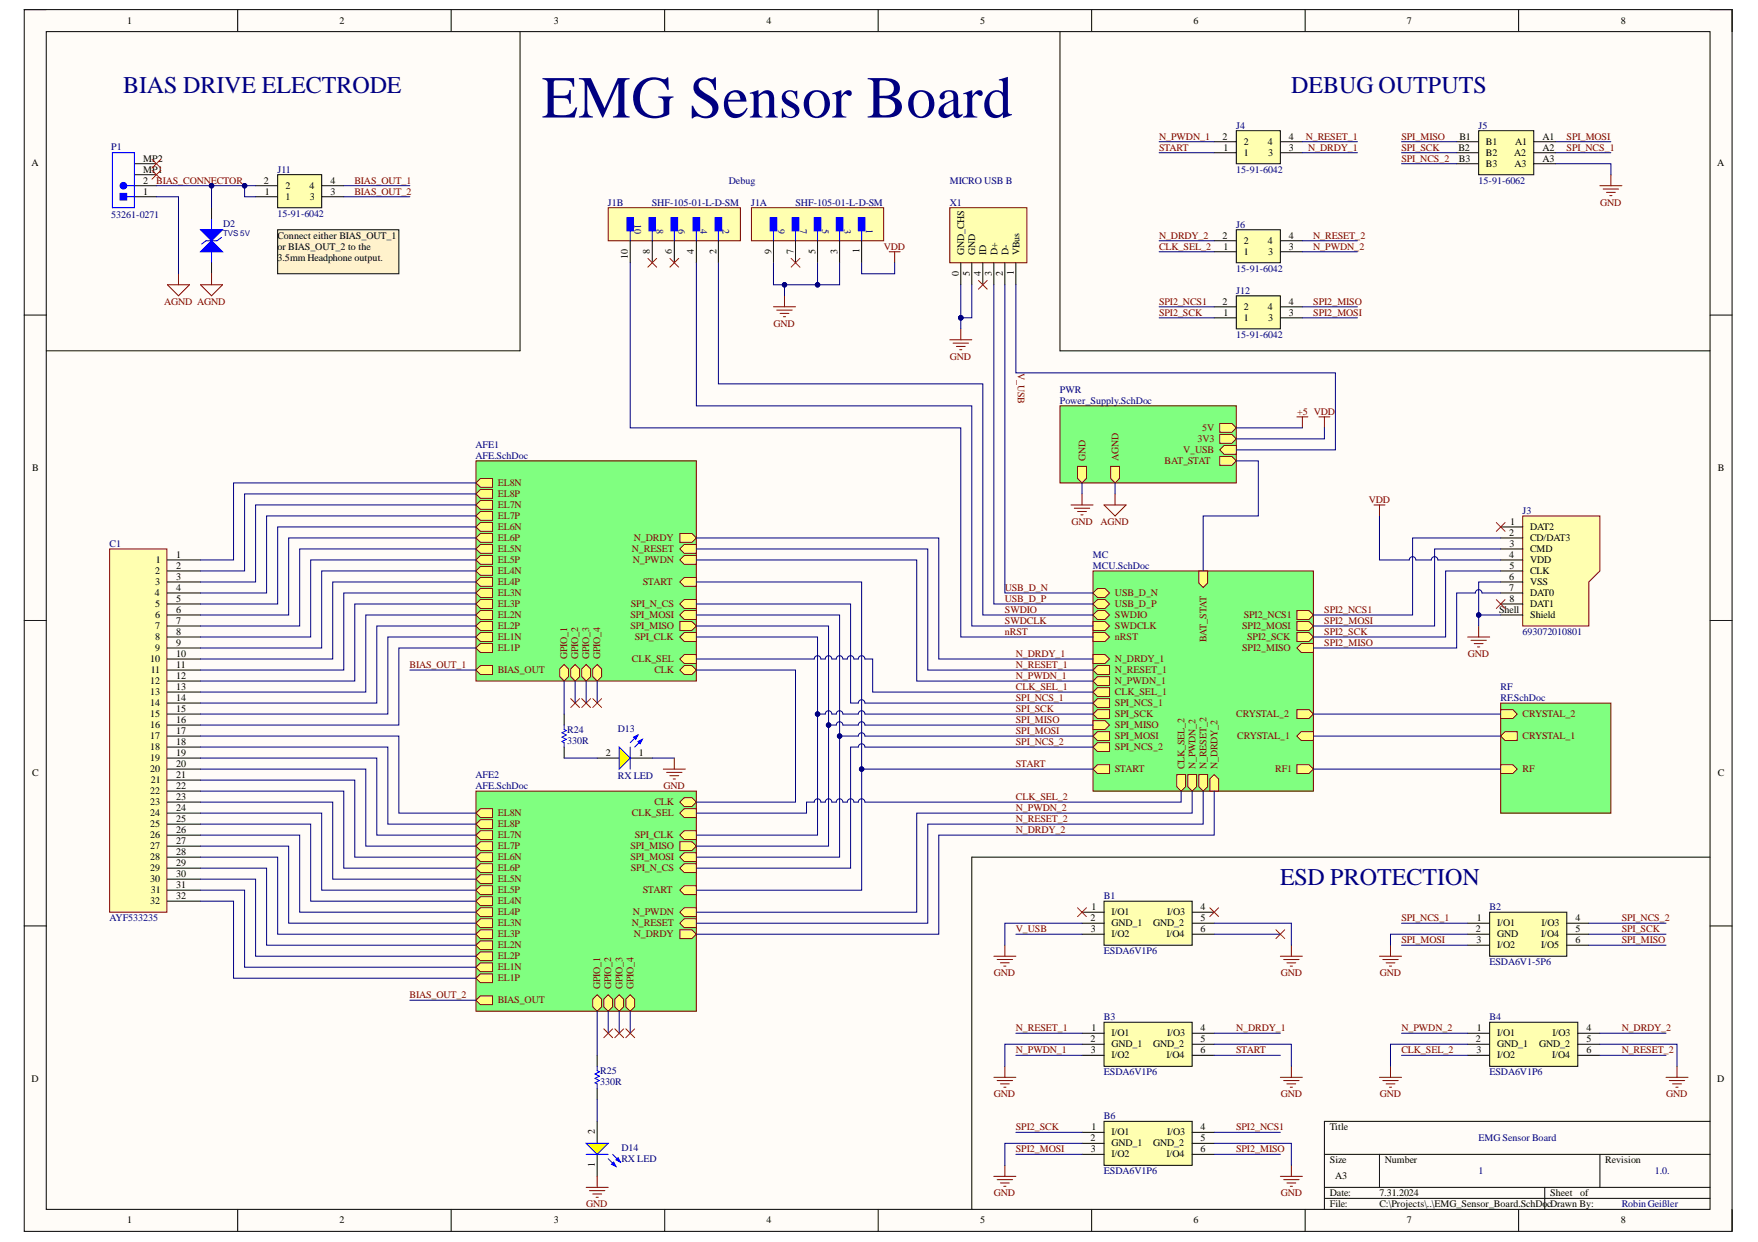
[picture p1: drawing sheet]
<svg xmlns="http://www.w3.org/2000/svg" width="297mm" height="210mm" viewBox="0 0 297 210" stroke-linecap="round" stroke-linejoin="round" font-family="sans-serif">
<defs><g id="words">
<text font-size="10.1" fill="#000080" x="91.5" y="19.9">EMG Sensor Board</text>
<g font-size="4.1" fill="#000080">
<text x="20.8" y="15.6">BIAS DRIVE ELECTRODE</text>
<text x="218.2" y="15.6">DEBUG OUTPUTS</text>
<text x="216.3" y="149.5">ESD PROTECTION</text>
</g>
<g font-size="1.7">
<text x="21.5" y="4.1">1</text>
<text x="57.4" y="4.1">2</text>
<text x="93.6" y="4.1">3</text>
<text x="129.5" y="4.1">4</text>
<text x="165.6" y="4.1">5</text>
<text x="201.7" y="4.1">6</text>
<text x="237.7" y="4.1">7</text>
<text x="273.8" y="4.1">8</text>
<text x="206.6" y="23.6">2</text>
<text x="217.7" y="23.6">4</text>
<text x="246.6" y="23.6">B1</text>
<text x="260.6" y="23.6">A1</text>
<text x="5.3" y="28">A</text>
<text x="24.2" y="29.2">MP1</text>
<text x="24.2" y="27.3">MP2</text>
<text x="206.8" y="25.4">1</text>
<text x="210.1" y="26.4">1</text>
<text x="210.1" y="24.5">2</text>
<text x="214.2" y="24.5">4</text>
<text x="214.3" y="26.4">3</text>
<text x="217.7" y="25.4">3</text>
<text x="246.4" y="25.4">B2</text>
<text x="246.5" y="27.3">B3</text>
<text x="251.1" y="24.5">B1</text>
<text x="251.1" y="26.4">B2</text>
<text x="251.1" y="28.2">B3</text>
<text x="255.8" y="26.4">A2</text>
<text x="255.9" y="28.2">A3</text>
<text x="256" y="24.5">A1</text>
<text x="260.6" y="25.4">A2</text>
<text x="260.6" y="27.3">A3</text>
<text x="290.2" y="28">A</text>
<text x="24.2" y="32.9">1</text>
<text x="24.2" y="31">2</text>
<text x="44.6" y="31">2</text>
<text x="44.8" y="32.9">1</text>
<text x="48.2" y="33.8">1</text>
<text x="48.2" y="32">2</text>
<text x="52.3" y="32">4</text>
<text x="52.4" y="33.8">3</text>
<text x="55.8" y="32.9">3</text>
<text x="55.8" y="31">4</text>
<text x="46.9" y="40.3">Connect either BIAS_OUT_1</text>
<text x="206.6" y="40.3">2</text>
<text x="210.1" y="41.2">2</text>
<text x="214.2" y="41.2">4</text>
<text x="217.7" y="40.3">4</text>
<text x="46.9" y="42.2">or BIAS_OUT_2 to the</text>
<text x="46.9" y="44">3.5mm Headphone output.</text>
<text x="106.1" y="43.8" transform="rotate(-90 106.1 43.8)">10</text>
<text x="109.8" y="42.9" transform="rotate(-90 109.8 42.9)">8</text>
<text x="113.5" y="42.9" transform="rotate(-90 113.5 42.9)">6</text>
<text x="117.2" y="42.9" transform="rotate(-90 117.2 42.9)">4</text>
<text x="121.1" y="42.9" transform="rotate(-90 121.1 42.9)">2</text>
<text x="130.4" y="42.9" transform="rotate(-90 130.4 42.9)">9</text>
<text x="134.1" y="42.9" transform="rotate(-90 134.1 42.9)">7</text>
<text x="137.8" y="42.9" transform="rotate(-90 137.8 42.9)">5</text>
<text x="141.5" y="42.9" transform="rotate(-90 141.5 42.9)">3</text>
<text x="145.3" y="42.8" transform="rotate(-90 145.3 42.8)">1</text>
<text x="162" y="46.7" transform="rotate(-90 162 46.7)">0</text>
<text x="162.9" y="43.1" transform="rotate(-90 162.9 43.1)">GND_CHS</text>
<text x="163.9" y="46.7" transform="rotate(-90 163.9 46.7)">5</text>
<text x="164.8" y="43.1" transform="rotate(-90 164.8 43.1)">GND</text>
<text x="165.7" y="46.7" transform="rotate(-90 165.7 46.7)">4</text>
<text x="166.7" y="43.1" transform="rotate(-90 166.7 43.1)">ID</text>
<text x="167.6" y="46.6" transform="rotate(-90 167.6 46.6)">3</text>
<text x="168.5" y="43.1" transform="rotate(-90 168.5 43.1)">D+</text>
<text x="169.4" y="46.7" transform="rotate(-90 169.4 46.7)">2</text>
<text x="170.4" y="43.1" transform="rotate(-90 170.4 43.1)">D-</text>
<text x="171.3" y="46.5" transform="rotate(-90 171.3 46.5)">1</text>
<text x="172.2" y="43.1" transform="rotate(-90 172.2 43.1)">VBus</text>
<text x="206.8" y="42.2">1</text>
<text x="210.1" y="43.1">1</text>
<text x="214.3" y="43.1">3</text>
<text x="217.7" y="42.2">3</text>
<text x="206.6" y="51.5">2</text>
<text x="206.8" y="53.3">1</text>
<text x="210.1" y="52.4">2</text>
<text x="214.2" y="52.4">4</text>
<text x="217.7" y="53.3">3</text>
<text x="217.7" y="51.5">4</text>
<text x="210.1" y="54.3">1</text>
<text x="214.3" y="54.3">3</text>
<text x="5.4" y="79.6">B</text>
<text x="290.2" y="79.6">B</text>
<text x="255.1" y="88.7">1</text>
<text x="258.5" y="89.6">DAT2</text>
<text x="26.3" y="95.2">1</text>
<text x="29.8" y="94.2">1</text>
<text x="255" y="90.5">2</text>
<text x="255" y="94.2">4</text>
<text x="255.1" y="92.4">3</text>
<text x="258.5" y="91.5">CD/DAT3</text>
<text x="258.5" y="93.3">CMD</text>
<text x="258.5" y="95.2">VDD</text>
<text x="26.1" y="100.8">4</text>
<text x="26.2" y="97">2</text>
<text x="26.2" y="98.9">3</text>
<text x="29.8" y="96.1">2</text>
<text x="29.8" y="98">3</text>
<text x="29.8" y="99.8">4</text>
<text x="29.8" y="101.7">5</text>
<text x="255" y="98">6</text>
<text x="255" y="99.8">7</text>
<text x="255.1" y="96.1">5</text>
<text x="255.1" y="101.7">8</text>
<text x="258.5" y="97">CLK</text>
<text x="258.5" y="98.9">VSS</text>
<text x="258.5" y="100.8">DAT0</text>
<text x="26.2" y="102.6">5</text>
<text x="26.2" y="104.5">6</text>
<text x="26.2" y="106.3">7</text>
<text x="29.8" y="103.5">6</text>
<text x="29.8" y="105.4">7</text>
<text x="29.8" y="107.3">8</text>
<text x="253.3" y="103.5">Shell</text>
<text x="258.5" y="102.6">DAT1</text>
<text x="258.5" y="104.5">Shield</text>
<text x="25.4" y="111.9">10</text>
<text x="25.5" y="113.8">11</text>
<text x="26.2" y="108.2">8</text>
<text x="26.2" y="110.1">9</text>
<text x="29.8" y="109.1">9</text>
<text x="29.8" y="111">10</text>
<text x="29.8" y="112.8">11</text>
<text x="25.4" y="115.6">12</text>
<text x="25.4" y="117.5">13</text>
<text x="25.4" y="119.4">14</text>
<text x="29.8" y="114.7">12</text>
<text x="29.8" y="116.6">13</text>
<text x="29.8" y="118.4">14</text>
<text x="25.4" y="121.2">15</text>
<text x="25.4" y="123.1">16</text>
<text x="25.4" y="124.9">17</text>
<text x="29.8" y="120.3">15</text>
<text x="29.8" y="122.1">16</text>
<text x="29.8" y="124">17</text>
<text x="29.8" y="125.9">18</text>
<text x="5.4" y="131.2">C</text>
<text x="25.4" y="126.8">18</text>
<text x="25.4" y="128.7">19</text>
<text x="25.4" y="130.5">20</text>
<text x="29.8" y="127.7">19</text>
<text x="29.8" y="129.6">20</text>
<text x="29.8" y="131.4">21</text>
<text x="102.4" y="127.7">2</text>
<text x="107.9" y="127.7">1</text>
<text x="290.2" y="131.2">C</text>
<text x="25.4" y="134.2">22</text>
<text x="25.4" y="136.1">23</text>
<text x="25.4" y="137.9">24</text>
<text x="25.5" y="132.4">21</text>
<text x="29.8" y="133.3">22</text>
<text x="29.8" y="135.2">23</text>
<text x="29.8" y="137">24</text>
<text x="25.4" y="139.8">25</text>
<text x="25.4" y="141.7">26</text>
<text x="25.4" y="143.5">27</text>
<text x="29.8" y="138.9">25</text>
<text x="29.8" y="140.7">26</text>
<text x="29.8" y="142.6">27</text>
<text x="25.4" y="145.4">28</text>
<text x="25.4" y="147.2">29</text>
<text x="25.4" y="149.1">30</text>
<text x="29.8" y="144.5">28</text>
<text x="29.8" y="146.3">29</text>
<text x="29.8" y="148.2">30</text>
<text x="25.4" y="152.8">32</text>
<text x="25.5" y="151">31</text>
<text x="29.8" y="150">31</text>
<text x="29.8" y="151.9">32</text>
<text x="184.2" y="155.6">2</text>
<text x="184.4" y="153.8">1</text>
<text x="187.8" y="154.7">I/O1</text>
<text x="197.2" y="154.7">I/O3</text>
<text x="202.9" y="153.8">4</text>
<text x="202.9" y="155.6">5</text>
<text x="249.6" y="155.6">1</text>
<text x="266.2" y="155.6">4</text>
<text x="184.3" y="157.5">3</text>
<text x="187.8" y="156.5">GND_1</text>
<text x="187.8" y="158.4">I/O2</text>
<text x="194.8" y="156.5">GND_2</text>
<text x="197.1" y="158.4">I/O4</text>
<text x="202.9" y="157.5">6</text>
<text x="249.4" y="157.5">2</text>
<text x="249.5" y="159.3">3</text>
<text x="252.9" y="156.5">I/O1</text>
<text x="252.9" y="158.4">GND</text>
<text x="252.9" y="160.3">I/O2</text>
<text x="260.4" y="158.4">I/O4</text>
<text x="260.4" y="160.3">I/O5</text>
<text x="260.5" y="156.5">I/O3</text>
<text x="266.2" y="157.5">5</text>
<text x="266.2" y="159.3">6</text>
<text x="184.2" y="176.1">2</text>
<text x="184.3" y="177.9">3</text>
<text x="184.4" y="174.2">1</text>
<text x="187.8" y="175.1">I/O1</text>
<text x="187.8" y="177">GND_1</text>
<text x="187.8" y="178.9">I/O2</text>
<text x="194.8" y="177">GND_2</text>
<text x="197.1" y="178.9">I/O4</text>
<text x="197.2" y="175.1">I/O3</text>
<text x="202.9" y="174.2">4</text>
<text x="202.9" y="176.1">5</text>
<text x="202.9" y="177.9">6</text>
<text x="249.4" y="176.1">2</text>
<text x="249.5" y="177.9">3</text>
<text x="249.6" y="174.2">1</text>
<text x="252.9" y="175.1">I/O1</text>
<text x="252.9" y="177">GND_1</text>
<text x="252.9" y="178.9">I/O2</text>
<text x="260" y="177">GND_2</text>
<text x="262.2" y="178.9">I/O4</text>
<text x="262.3" y="175.1">I/O3</text>
<text x="268.1" y="174.2">4</text>
<text x="268.1" y="176.1">5</text>
<text x="268.1" y="177.9">6</text>
<text x="5.3" y="182.8">D</text>
<text x="290.2" y="182.8">D</text>
<text x="100.5" y="191.7" transform="rotate(-90 100.5 191.7)">2</text>
<text x="184.4" y="190.9">1</text>
<text x="187.8" y="191.9">I/O1</text>
<text x="197.2" y="191.9">I/O3</text>
<text x="202.9" y="190.9">4</text>
<text x="224.7" y="190.9">Title</text>
<text x="100.5" y="197.2" transform="rotate(-90 100.5 197.2)">1</text>
<text x="184.2" y="192.8">2</text>
<text x="184.3" y="194.7">3</text>
<text x="187.8" y="193.7">GND_1</text>
<text x="187.8" y="195.6">I/O2</text>
<text x="194.8" y="193.7">GND_2</text>
<text x="197.1" y="195.6">I/O4</text>
<text x="202.9" y="192.8">5</text>
<text x="202.9" y="194.7">6</text>
<text x="224.7" y="196.5">Size</text>
<text x="234" y="196.5">Number</text>
<text x="271.2" y="196.5">Revision</text>
<text x="224.7" y="202.1">Date:</text>
<text x="224.7" y="204">File:</text>
<text x="225.6" y="199.3">A3</text>
<text x="233.1" y="202.1">7.31.2024</text>
<text x="233.1" y="204">C:\Projects\..\EMG_Sensor_Board.SchDo</text>
<text x="261.4" y="204">cDrawn By:</text>
<text x="261.9" y="202.1">Sheet</text>
<text x="267" y="202.1">of</text>
<text x="21.5" y="206.8">1</text>
<text x="57.4" y="206.8">2</text>
<text x="93.6" y="206.8">3</text>
<text x="129.5" y="206.8">4</text>
<text x="165.6" y="206.8">5</text>
<text x="201.7" y="206.8">6</text>
<text x="237.7" y="206.8">7</text>
<text x="273.8" y="206.8">8</text>
</g>
<g font-size="1.7" fill="#800000">
<text x="195.8" y="23.6">N_PWDN_1</text>
<text x="220.6" y="23.6">N_RESET_1</text>
<text x="236.8" y="23.6">SPI_MISO</text>
<text x="264.7" y="23.6">SPI_MOSI</text>
<text x="195.8" y="25.4">START</text>
<text x="221" y="25.4">N_DRDY_1</text>
<text x="236.8" y="25.4">SPI_SCK</text>
<text x="236.8" y="27.3">SPI_NCS_2</text>
<text x="264.7" y="25.4">SPI_NCS_1</text>
<text x="26.4" y="31">BIAS_CONNECTOR</text>
<text x="59.9" y="31">BIAS_OUT_1</text>
<text x="59.9" y="32.9">BIAS_OUT_2</text>
<text x="270.4" y="34.7">GND</text>
<text x="195.8" y="40.3">N_DRDY_2</text>
<text x="221.9" y="40.3">N_RESET_2</text>
<text x="149.3" y="42.2">VDD</text>
<text x="195.8" y="42.2">CLK_SEL_2</text>
<text x="221.9" y="42.2">N_PWDN_2</text>
<text x="27.7" y="51.5">AGND AGND</text>
<text x="195.8" y="51.5">SPI2_NCS1</text>
<text x="195.8" y="53.3">SPI2_SCK</text>
<text x="221.9" y="51.5">SPI2_MISO</text>
<text x="221.9" y="53.3">SPI2_MOSI</text>
<text x="130.7" y="55.2">GND</text>
<text x="160.5" y="60.8">GND</text>
<text x="172" y="63" transform="rotate(90 172 63)">V_USB</text>
<text x="219.2" y="70.1">+5 VDD</text>
<text x="183.4" y="77.8" transform="rotate(-90 183.4 77.8)">GND</text>
<text x="189" y="77.8" transform="rotate(-90 189 77.8)">AGND</text>
<text x="199.9" y="76.6">V_USB</text>
<text x="202.4" y="74.7">3V3</text>
<text x="203.1" y="72.9">5V</text>
<text x="84.1" y="82.2">EL8N</text>
<text x="196.8" y="78.4">BAT_STAT</text>
<text x="84.1" y="89.6">EL6N</text>
<text x="84.1" y="87.7">EL7P</text>
<text x="84.1" y="85.9">EL7N</text>
<text x="84.1" y="84">EL8P</text>
<text x="181" y="88.7">GND</text>
<text x="185.9" y="88.7">AGND</text>
<text x="231.3" y="84.9">VDD</text>
<text x="84.1" y="95.2">EL5P</text>
<text x="84.1" y="93.3">EL5N</text>
<text x="84.1" y="91.5">EL6P</text>
<text x="106.8" y="93.3">N_RESET</text>
<text x="106.9" y="95.2">N_PWDN</text>
<text x="107.1" y="91.5">N_DRDY</text>
<text x="84.1" y="100.8">EL3N</text>
<text x="84.1" y="98.9">EL4P</text>
<text x="84.1" y="97">EL4N</text>
<text x="108.6" y="98.9">START</text>
<text x="169.8" y="99.8">USB_D_N</text>
<text x="169.8" y="101.7">USB_D_P</text>
<text x="188.4" y="100.8">USB_D_N</text>
<text x="84.1" y="106.3">EL2P</text>
<text x="84.1" y="104.5">EL2N</text>
<text x="84.1" y="102.6">EL3P</text>
<text x="106.5" y="106.3">SPI_MISO</text>
<text x="106.5" y="104.5">SPI_MOSI</text>
<text x="106.6" y="102.6">SPI_N_CS</text>
<text x="169.8" y="103.5">SWDIO</text>
<text x="169.8" y="105.4">SWDCLK</text>
<text x="169.8" y="107.3">nRST</text>
<text x="188.4" y="104.5">SWDIO</text>
<text x="188.4" y="106.3">SWDCLK</text>
<text x="188.4" y="102.6">USB_D_P</text>
<text x="209.9" y="106.3">SPI2_MOSI</text>
<text x="210.1" y="104.5">SPI2_NCS1</text>
<text x="223.8" y="103.5">SPI2_NCS1</text>
<text x="223.8" y="105.4">SPI2_MOSI</text>
<text x="223.8" y="107.3">SPI2_SCK</text>
<text x="69.2" y="112.8">BIAS_OUT_1</text>
<text x="84.1" y="110.1">EL1P</text>
<text x="84.1" y="108.2">EL1N</text>
<text x="84.1" y="113.8">BIAS_OUT</text>
<text x="95.8" y="111.4" transform="rotate(-90 95.8 111.4)">GPIO_1</text>
<text x="97.7" y="111.4" transform="rotate(-90 97.7 111.4)">GPIO_2</text>
<text x="99.6" y="111.4" transform="rotate(-90 99.6 111.4)">GPIO_3</text>
<text x="101.4" y="111.4" transform="rotate(-90 101.4 111.4)">GPIO_4</text>
<text x="106.8" y="111.9">CLK_SEL</text>
<text x="107.3" y="108.2">SPI_CLK</text>
<text x="110.6" y="113.8">CLK</text>
<text x="171.6" y="112.8">N_RESET_1</text>
<text x="171.6" y="111">N_DRDY_1</text>
<text x="188.4" y="108.2">nRST</text>
<text x="188.4" y="111.9">N_DRDY_1</text>
<text x="188.4" y="113.8">N_RESET_1</text>
<text x="203.9" y="108.5" transform="rotate(-90 203.9 108.5)">BAT_STAT</text>
<text x="209.9" y="110.1">SPI2_MISO</text>
<text x="210.7" y="108.2">SPI2_SCK</text>
<text x="223.8" y="109.1">SPI2_MISO</text>
<text x="248" y="111">GND</text>
<text x="171.6" y="118.4">SPI_NCS_1</text>
<text x="171.6" y="116.6">CLK_SEL_1</text>
<text x="171.6" y="114.7">N_PWDN_1</text>
<text x="188.4" y="119.4">SPI_NCS_1</text>
<text x="188.4" y="115.6">N_PWDN_1</text>
<text x="188.4" y="117.5">CLK_SEL_1</text>
<text x="171.6" y="125.9">SPI_NCS_2</text>
<text x="171.6" y="124">SPI_MOSI</text>
<text x="171.6" y="122.1">SPI_MISO</text>
<text x="171.6" y="120.3">SPI_SCK</text>
<text x="188.4" y="121.2">SPI_SCK</text>
<text x="188.4" y="123.1">SPI_MISO</text>
<text x="188.4" y="124.9">SPI_MOSI</text>
<text x="208.9" y="121.2">CRYSTAL_2</text>
<text x="209" y="124.9">CRYSTAL_1</text>
<text x="257.3" y="124.9">CRYSTAL_1</text>
<text x="257.3" y="121.2">CRYSTAL_2</text>
<text x="171.6" y="129.6">START</text>
<text x="188.4" y="126.8">SPI_NCS_2</text>
<text x="188.4" y="130.5">START</text>
<text x="200.2" y="130" transform="rotate(-90 200.2 130)">CLK_SEL_2</text>
<text x="202" y="130" transform="rotate(-90 202 130)">N_PWDN_2</text>
<text x="203.9" y="130" transform="rotate(-90 203.9 130)">N_RESET_2</text>
<text x="205.7" y="130" transform="rotate(-90 205.7 130)">N_DRDY_2</text>
<text x="215.5" y="130.5">RF1</text>
<text x="257.3" y="130.5">RF</text>
<text x="84.1" y="137.9">EL8N</text>
<text x="106.8" y="137.9">CLK_SEL</text>
<text x="110.6" y="136.1">CLK</text>
<text x="112.1" y="133.3">GND</text>
<text x="171.6" y="135.2">CLK_SEL_2</text>
<text x="171.6" y="137">N_PWDN_2</text>
<text x="84.1" y="143.5">EL7P</text>
<text x="84.1" y="141.7">EL7N</text>
<text x="84.1" y="139.8">EL8P</text>
<text x="106.5" y="143.5">SPI_MISO</text>
<text x="107.3" y="141.7">SPI_CLK</text>
<text x="171.6" y="138.9">N_RESET_2</text>
<text x="171.6" y="140.7">N_DRDY_2</text>
<text x="84.1" y="149.1">EL5N</text>
<text x="84.1" y="147.2">EL6P</text>
<text x="84.1" y="145.4">EL6N</text>
<text x="106.5" y="145.4">SPI_MOSI</text>
<text x="106.6" y="147.2">SPI_N_CS</text>
<text x="84.1" y="154.7">EL4P</text>
<text x="84.1" y="152.8">EL4N</text>
<text x="84.1" y="151">EL5P</text>
<text x="106.9" y="154.7">N_PWDN</text>
<text x="108.6" y="151">START</text>
<text x="236.8" y="155.6">SPI_NCS_1</text>
<text x="274" y="155.6">SPI_NCS_2</text>
<text x="84.1" y="160.3">EL2N</text>
<text x="84.1" y="158.4">EL3P</text>
<text x="84.1" y="156.5">EL3N</text>
<text x="106.8" y="156.5">N_RESET</text>
<text x="107.1" y="158.4">N_DRDY</text>
<text x="171.6" y="157.5">V_USB</text>
<text x="236.8" y="159.3">SPI_MOSI</text>
<text x="274" y="159.3">SPI_MISO</text>
<text x="274" y="157.5">SPI_SCK</text>
<text x="84.1" y="165.8">EL1P</text>
<text x="84.1" y="164">EL1N</text>
<text x="84.1" y="162.1">EL2P</text>
<text x="101.4" y="167.2" transform="rotate(-90 101.4 167.2)">GPIO_1</text>
<text x="103.3" y="167.2" transform="rotate(-90 103.3 167.2)">GPIO_2</text>
<text x="105.2" y="167.2" transform="rotate(-90 105.2 167.2)">GPIO_3</text>
<text x="107" y="167.2" transform="rotate(-90 107 167.2)">GPIO_4</text>
<text x="167.9" y="164.9">GND</text>
<text x="216.4" y="164.9">GND</text>
<text x="233.1" y="164.9">GND</text>
<text x="69.2" y="168.6">BIAS_OUT_2</text>
<text x="84.1" y="169.6">BIAS_OUT</text>
<text x="171.6" y="174.2">N_RESET_1</text>
<text x="171.6" y="177.9">N_PWDN_1</text>
<text x="208.9" y="174.2">N_DRDY_1</text>
<text x="208.9" y="177.9">START</text>
<text x="236.8" y="174.2">N_PWDN_2</text>
<text x="236.8" y="177.9">CLK_SEL_2</text>
<text x="274" y="174.2">N_DRDY_2</text>
<text x="274" y="177.9">N_RESET_2</text>
<text x="167.9" y="185.4">GND</text>
<text x="216.4" y="185.4">GND</text>
<text x="233.1" y="185.4">GND</text>
<text x="281.5" y="185.4">GND</text>
<text x="171.6" y="190.9">SPI2_SCK</text>
<text x="208.9" y="190.9">SPI2_NCS1</text>
<text x="171.6" y="194.7">SPI2_MOSI</text>
<text x="208.9" y="194.7">SPI2_MISO</text>
<text x="99.1" y="204">GND</text>
<text x="167.9" y="202.1">GND</text>
<text x="216.4" y="202.1">GND</text>
</g>
<g font-size="1.7" fill="#000080">
<text x="208.9" y="21.7">J4</text>
<text x="249.8" y="21.7">J5</text>
<text x="18.8" y="25.3">P1</text>
<text x="46.9" y="29.2">J11</text>
<text x="208.9" y="29.2">15-91-6042</text>
<text x="102.7" y="34.7">J1B</text>
<text x="110.1" y="34.7">SHF-105-01-L-D-SM</text>
<text x="123.2" y="31">Debug</text>
<text x="126.9" y="34.7">J1A</text>
<text x="134.4" y="34.7">SHF-105-01-L-D-SM</text>
<text x="160.5" y="34.7">X1</text>
<text x="160.5" y="31">MICRO USB B</text>
<text x="249.8" y="31">15-91-6062</text>
<text x="18.8" y="36.8">53261-0271</text>
<text x="37.7" y="38.3">D2</text>
<text x="46.9" y="36.6">15-91-6042</text>
<text x="107.2" y="37.8" transform="rotate(90 107.2 37.8)">10</text>
<text x="110.9" y="38.6" transform="rotate(90 110.9 38.6)">8</text>
<text x="114.6" y="38.6" transform="rotate(90 114.6 38.6)">6</text>
<text x="118.3" y="38.6" transform="rotate(90 118.3 38.6)">4</text>
<text x="122.1" y="38.6" transform="rotate(90 122.1 38.6)">2</text>
<text x="131.5" y="38.6" transform="rotate(90 131.5 38.6)">9</text>
<text x="135.2" y="38.6" transform="rotate(90 135.2 38.6)">7</text>
<text x="138.9" y="38.6" transform="rotate(90 138.9 38.6)">5</text>
<text x="142.6" y="38.7" transform="rotate(90 142.6 38.7)">3</text>
<text x="146.4" y="38.7" transform="rotate(90 146.4 38.7)">1</text>
<text x="208.9" y="38.5">J6</text>
<text x="208.9" y="45.9">15-91-6042</text>
<text x="208.9" y="49.6">J12</text>
<text x="208.9" y="57.1">15-91-6042</text>
<text x="179.1" y="66.4">PWR</text>
<text x="179.1" y="68.2">Power_Supply.SchDoc</text>
<text x="80.4" y="75.7">AFE1</text>
<text x="80.4" y="77.5">AFE.SchDoc</text>
<text x="257.3" y="86.8">J3</text>
<text x="18.5" y="92.4">C1</text>
<text x="184.7" y="94.2">MC</text>
<text x="184.7" y="96.1">MCU.SchDoc</text>
<text x="257.3" y="107.3">693072010801</text>
<text x="253.5" y="116.6">RF</text>
<text x="253.5" y="118.4">RF.SchDoc</text>
<text x="95.8" y="123.8">R24</text>
<text x="95.8" y="125.7">330R</text>
<text x="104.4" y="123.7">D13</text>
<text x="80.4" y="131.4">AFE2</text>
<text x="104.4" y="131.6">RX LED</text>
<text x="80.4" y="133.3">AFE.SchDoc</text>
<text x="18.5" y="155.6">AYF533235</text>
<text x="186.5" y="151.9">B1</text>
<text x="251.7" y="153.8">B2</text>
<text x="186.5" y="161.2">ESDA6V1P6</text>
<text x="251.7" y="163.1">ESDA6V1-5P6</text>
<text x="186.5" y="172.4">B3</text>
<text x="251.7" y="172.4">B4</text>
<text x="101.4" y="181.5">R25</text>
<text x="101.4" y="183.3">330R</text>
<text x="186.5" y="181.6">ESDA6V1P6</text>
<text x="251.7" y="181.6">ESDA6V1P6</text>
<text x="186.5" y="189.1">B6</text>
<text x="105" y="194.5">D14</text>
<text x="105" y="196.4">RX LED</text>
<text x="249.8" y="192.8">EMG Sensor Board</text>
<text x="186.5" y="198.4">ESDA6V1P6</text>
<text x="249.8" y="198.4">1</text>
<text x="274" y="204">RobinGeißler</text>
<text x="279.6" y="198.4">1.0.</text>
</g>
<text font-size="1.4" fill="#000080" x="37.7" y="39.8">TVS 5V</text>
</g></defs>
<path d="M4.1 1.6h288.6v206.5h-288.6z" fill-rule="evenodd" fill="#fffcf8"/>
<path d="M4.1 1.6h288.6v206.5h-288.6z" fill="none" stroke="#000" stroke-width=".17"/>
<path d="M7.8 5.3h281.1v199.1h-281.1z" fill-rule="evenodd" fill="#fffcf8"/>
<g fill="none" stroke="#000" stroke-width=".17">
<path d="M4.1 1.6h3.7M7.8 5.3h281.1v199.1h-281.1zM40.2 1.6v3.7M76.2 1.6v3.7M112.3 1.6v3.7M148.4 1.6v3.7M184.5 1.6v3.7M220.5 1.6v3.7M256.6 1.6v3.7M288.9 1.6h3.8v3.7M4.1 53.2h3.7M288.9 53.3h3.8"/>
<path d="M4.1 104.9h3.7M288.9 104.9h3.8M4.1 156.5h3.7M288.9 156.5h3.8M223.8 195.1h65.1M233.1 195.1v5.6M270.3 195.1v5.6M288.9 189.5h-65.1v14.9M40.2 204.4v3.7M76.2 204.4v3.7M112.3 204.4v3.7M148.4 204.4v3.7"/>
<path d="M184.5 204.4v3.7M220.5 204.4v3.7M223.8 200.7h65.1M223.8 202.5h65.1M256.6 204.4v3.7M261 200.7v3.7M292.7 204.4v3.7"/>
</g>
<path d="M160.5 35.1h13v9.3h-13z" fill-rule="evenodd" fill="#ffffb0"/>
<path d="M160.5 35.1h13v9.3h-13zM160.5 57.4h3.7M161 58h2.6M161.6 58.5h1.5M162.2 59.1h.3M162.3 55.6v1.8" fill="none" stroke="#800000" stroke-width=".17"/>
<path d="M162.3 44.4v3.7M164.2 44.4v3.7M166.1 44.4v3.7M167.9 44.4v3.7M169.8 44.4v3.7M171.6 44.4v3.7" fill="none" stroke="#000" stroke-width=".17"/>
<path d="M165.3 47.4l1.5 1.5M166.8 47.4l-1.5 1.5" fill="none" stroke="#f00" stroke-width=".17"/>
<path d="M127 35.1h22.3v5.6h-22.3z" fill-rule="evenodd" fill="#ffffb0"/>
<path d="M127 35.1h22.3v5.6h-22.3z" fill="none" stroke="#800000" stroke-width=".17"/>
<path d="M145 36.8h1.1v2.2h-1.1z" fill-rule="evenodd" fill="#00f"/>
<path d="M145 36.8h1.1v2.2h-1.1zM145.6 38.5v2.2" fill="none" stroke="#00f" stroke-width=".17"/>
<path d="M141.3 36.8h1.1v2.2h-1.1z" fill-rule="evenodd" fill="#00f"/>
<path d="M141.3 36.8h1.1v2.2h-1.1zM141.9 38.5v2.2" fill="none" stroke="#00f" stroke-width=".17"/>
<path d="M137.6 36.8h1.1v2.2h-1.1z" fill-rule="evenodd" fill="#00f"/>
<path d="M137.6 36.8h1.1v2.2h-1.1zM138.1 38.5v2.2" fill="none" stroke="#00f" stroke-width=".17"/>
<path d="M133.9 36.8h1.1v2.2h-1.1z" fill-rule="evenodd" fill="#00f"/>
<path d="M133.9 36.8h1.1v2.2h-1.1zM134.4 38.5v2.2" fill="none" stroke="#00f" stroke-width=".17"/>
<path d="M130.1 36.8h1.1v2.2h-1.1z" fill-rule="evenodd" fill="#00f"/>
<path d="M130.1 36.8h1.1v2.2h-1.1zM130.7 38.5v2.2" fill="none" stroke="#00f" stroke-width=".17"/>
<path d="M130.7 40.7v3.7M134.4 40.7v3.7M138.1 40.7v3.7M141.9 40.7v3.7M145.6 40.7v3.7" fill="none" stroke="#000" stroke-width=".17"/>
<path d="M102.8 35.1h22.3v5.6h-22.3z" fill-rule="evenodd" fill="#ffffb0"/>
<path d="M102.8 35.1h22.3v5.6h-22.3z" fill="none" stroke="#800000" stroke-width=".17"/>
<path d="M120.8 36.8h1.1v2.2h-1.1z" fill-rule="evenodd" fill="#00f"/>
<path d="M120.8 36.8h1.1v2.2h-1.1zM121.4 38.5v2.2" fill="none" stroke="#00f" stroke-width=".17"/>
<path d="M117.1 36.8h1.1v2.2h-1.1z" fill-rule="evenodd" fill="#00f"/>
<path d="M117.1 36.8h1.1v2.2h-1.1zM117.7 38.5v2.2" fill="none" stroke="#00f" stroke-width=".17"/>
<path d="M113.4 36.8h1.1v2.2h-1.1z" fill-rule="evenodd" fill="#00f"/>
<path d="M113.4 36.8h1.1v2.2h-1.1zM113.9 38.5v2.2" fill="none" stroke="#00f" stroke-width=".17"/>
<path d="M109.7 36.8h1.1v2.2h-1.1z" fill-rule="evenodd" fill="#00f"/>
<path d="M109.7 36.8h1.1v2.2h-1.1zM110.2 38.5v2.2" fill="none" stroke="#00f" stroke-width=".17"/>
<path d="M105.9 36.8h1.1v2.2h-1.1z" fill-rule="evenodd" fill="#00f"/>
<path d="M105.9 36.8h1.1v2.2h-1.1zM106.5 38.5v2.2" fill="none" stroke="#00f" stroke-width=".17"/>
<path d="M106.5 40.7v3.7M110.2 40.7v3.7M113.9 40.7v3.7M117.7 40.7v3.7M121.4 40.7v3.7" fill="none" stroke="#000" stroke-width=".17"/>
<path d="M130.7 51.9h3.7M131.2 52.4h2.7M131.8 53h1.5M132.4 53.5h.3M132.6 50v1.9" fill="none" stroke="#800000" stroke-width=".17"/>
<path d="M109.5 43.7l1.5 1.5M111 43.7l-1.5 1.5M113.2 43.7l1.5 1.5M114.7 43.7l-1.5 1.5M133.7 43.7l1.5 1.5M135.2 43.7l-1.5 1.5" fill="none" stroke="#f00" stroke-width=".17"/>
<path d="M184.7 96.5h37.2v37.2h-37.2z" fill-rule="evenodd" fill="#80ff80"/>
<path d="M184.7 96.5h37.2v37.2h-37.2z" fill="none" stroke="#800000" stroke-width=".17"/>
<path d="M184.7 103.9l.7-.7h1.3l.8 .7-.8 .8h-1.3z" fill-rule="evenodd" fill="#ffff80"/>
<path d="M184.7 103.9l.7-.7h1.3l.8 .7-.8 .8h-1.3z" fill="none" stroke="#800000" stroke-width=".17"/>
<path d="M184.7 105.1h2l.8 .7-.8 .7h-2z" fill-rule="evenodd" fill="#ffff80"/>
<path d="M184.7 105.1h2l.8 .7-.8 .7h-2z" fill="none" stroke="#800000" stroke-width=".17"/>
<path d="M184.7 106.9h2l.8 .8-.8 .7h-2z" fill-rule="evenodd" fill="#ffff80"/>
<path d="M184.7 106.9h2l.8 .8-.8 .7h-2z" fill="none" stroke="#800000" stroke-width=".17"/>
<path d="M185.4 119.9h2.1v1.5h-2.1l-.7-.7z" fill-rule="evenodd" fill="#ffff80"/>
<path d="M185.4 119.9h2.1v1.5h-2.1l-.7-.7z" fill="none" stroke="#800000" stroke-width=".17"/>
<path d="M184.7 121.8h2l.8 .7-.8 .8h-2z" fill-rule="evenodd" fill="#ffff80"/>
<path d="M184.7 121.8h2l.8 .7-.8 .8h-2z" fill="none" stroke="#800000" stroke-width=".17"/>
<path d="M185.4 123.7h2.1v1.4h-2.1l-.7-.7z" fill-rule="evenodd" fill="#ffff80"/>
<path d="M185.4 123.7h2.1v1.4h-2.1l-.7-.7z" fill="none" stroke="#800000" stroke-width=".17"/>
<path d="M185.4 118.1h2.1v1.5h-2.1l-.7-.8z" fill-rule="evenodd" fill="#ffff80"/>
<path d="M185.4 118.1h2.1v1.5h-2.1l-.7-.8z" fill="none" stroke="#800000" stroke-width=".17"/>
<path d="M185.4 125.5h2.1v1.5h-2.1l-.7-.7z" fill-rule="evenodd" fill="#ffff80"/>
<path d="M185.4 125.5h2.1v1.5h-2.1l-.7-.7z" fill="none" stroke="#800000" stroke-width=".17"/>
<path d="M184.7 102.1l.7-.8h1.3l.8 .8-.8 .7h-1.3z" fill-rule="evenodd" fill="#ffff80"/>
<path d="M184.7 102.1l.7-.8h1.3l.8 .8-.8 .7h-1.3z" fill="none" stroke="#800000" stroke-width=".17"/>
<path d="M184.7 100.2l.7-.7h1.3l.8 .7-.8 .8h-1.3z" fill-rule="evenodd" fill="#ffff80"/>
<path d="M184.7 100.2l.7-.7h1.3l.8 .7-.8 .8h-1.3z" fill="none" stroke="#800000" stroke-width=".17"/>
<path d="M219.1 129.2h2.1l.7 .8-.7 .7h-2.1z" fill-rule="evenodd" fill="#ffff80"/>
<path d="M219.1 129.2h2.1l.7 .8-.7 .7h-2.1z" fill="none" stroke="#800000" stroke-width=".17"/>
<path d="M184.7 130l.7-.8h2.1v1.5h-2.1z" fill-rule="evenodd" fill="#ffff80"/>
<path d="M184.7 130l.7-.8h2.1v1.5h-2.1z" fill="none" stroke="#800000" stroke-width=".17"/>
<path d="M184.7 110.6h2l.8 .8-.8 .7h-2z" fill-rule="evenodd" fill="#ffff80"/>
<path d="M184.7 110.6h2l.8 .8-.8 .7h-2z" fill="none" stroke="#800000" stroke-width=".17"/>
<path d="M185.4 112.5h2.1v1.5h-2.1l-.7-.8z" fill-rule="evenodd" fill="#ffff80"/>
<path d="M185.4 112.5h2.1v1.5h-2.1l-.7-.8z" fill="none" stroke="#800000" stroke-width=".17"/>
<path d="M185.4 114.4h2.1v1.4h-2.1l-.7-.7z" fill-rule="evenodd" fill="#ffff80"/>
<path d="M185.4 114.4h2.1v1.4h-2.1l-.7-.7z" fill="none" stroke="#800000" stroke-width=".17"/>
<path d="M204.4 131.7l.8-.8 .7 .8v2h-1.5z" fill-rule="evenodd" fill="#ffff80"/>
<path d="M204.4 131.7l.8-.8 .7 .8v2h-1.5z" fill="none" stroke="#800000" stroke-width=".17"/>
<path d="M202.6 130.9h1.4v2.1l-.7 .7-.7-.7z" fill-rule="evenodd" fill="#ffff80"/>
<path d="M202.6 130.9h1.4v2.1l-.7 .7-.7-.7z" fill="none" stroke="#800000" stroke-width=".17"/>
<path d="M200.7 130.9h1.5v2.1l-.8 .7-.7-.7z" fill-rule="evenodd" fill="#ffff80"/>
<path d="M200.7 130.9h1.5v2.1l-.8 .7-.7-.7z" fill="none" stroke="#800000" stroke-width=".17"/>
<path d="M185.4 116.2h2.1v1.5h-2.1l-.7-.7z" fill-rule="evenodd" fill="#ffff80"/>
<path d="M185.4 116.2h2.1v1.5h-2.1l-.7-.7z" fill="none" stroke="#800000" stroke-width=".17"/>
<path d="M198.8 130.9h1.5v2.1l-.7 .7-.8-.7z" fill-rule="evenodd" fill="#ffff80"/>
<path d="M198.8 130.9h1.5v2.1l-.7 .7-.8-.7z" fill="none" stroke="#800000" stroke-width=".17"/>
<path d="M219.1 119.9h2.1l.7 .8-.7 .7h-2.1z" fill-rule="evenodd" fill="#ffff80"/>
<path d="M219.1 119.9h2.1l.7 .8-.7 .7h-2.1z" fill="none" stroke="#800000" stroke-width=".17"/>
<path d="M219.9 123.7h2v1.4h-2l-.8-.7z" fill-rule="evenodd" fill="#ffff80"/>
<path d="M219.9 123.7h2v1.4h-2l-.8-.7z" fill="none" stroke="#800000" stroke-width=".17"/>
<path d="M202.6 96.5h1.4v2l-.7 .8-.7-.8z" fill-rule="evenodd" fill="#ffff80"/>
<path d="M202.6 96.5h1.4v2l-.7 .8-.7-.8z" fill="none" stroke="#800000" stroke-width=".17"/>
<path d="M219.1 105.1h2.1l.7 .7-.7 .7h-2.1z" fill-rule="evenodd" fill="#ffff80"/>
<path d="M219.1 105.1h2.1l.7 .7-.7 .7h-2.1z" fill="none" stroke="#800000" stroke-width=".17"/>
<path d="M219.1 109.5l.8-.7h2v1.5h-2z" fill-rule="evenodd" fill="#ffff80"/>
<path d="M219.1 109.5l.8-.7h2v1.5h-2z" fill="none" stroke="#800000" stroke-width=".17"/>
<path d="M219.1 106.9h2.1l.7 .8-.7 .7h-2.1z" fill-rule="evenodd" fill="#ffff80"/>
<path d="M219.1 106.9h2.1l.7 .8-.7 .7h-2.1z" fill="none" stroke="#800000" stroke-width=".17"/>
<path d="M219.1 103.2h2.1l.7 .7-.7 .8h-2.1z" fill-rule="evenodd" fill="#ffff80"/>
<path d="M219.1 103.2h2.1l.7 .7-.7 .8h-2.1z" fill="none" stroke="#800000" stroke-width=".17"/>
<path d="M179.1 68.6h29.8v13h-29.8z" fill-rule="evenodd" fill="#80ff80"/>
<path d="M179.1 68.6h29.8v13h-29.8z" fill="none" stroke="#800000" stroke-width=".17"/>
<path d="M206.1 76l.7-.7h2.1v1.5h-2.1z" fill-rule="evenodd" fill="#ffff80"/>
<path d="M206.1 76l.7-.7h2.1v1.5h-2.1z" fill="none" stroke="#800000" stroke-width=".17"/>
<path d="M206.1 77.2h2l.8 .7-.8 .7h-2z" fill-rule="evenodd" fill="#ffff80"/>
<path d="M206.1 77.2h2l.8 .7-.8 .7h-2z" fill="none" stroke="#800000" stroke-width=".17"/>
<path d="M206.1 71.6h2l.8 .7-.8 .8h-2z" fill-rule="evenodd" fill="#ffff80"/>
<path d="M206.1 71.6h2l.8 .7-.8 .8h-2z" fill="none" stroke="#800000" stroke-width=".17"/>
<path d="M206.1 73.4h2l.8 .8-.8 .7h-2z" fill-rule="evenodd" fill="#ffff80"/>
<path d="M206.1 73.4h2l.8 .8-.8 .7h-2z" fill="none" stroke="#800000" stroke-width=".17"/>
<path d="M182.1 78.8h1.5v2.1l-.8 .7-.7-.7z" fill-rule="evenodd" fill="#ffff80"/>
<path d="M182.1 78.8h1.5v2.1l-.8 .7-.7-.7z" fill="none" stroke="#800000" stroke-width=".17"/>
<path d="M187.7 78.8h1.4v2.1l-.7 .7-.7-.7z" fill-rule="evenodd" fill="#ffff80"/>
<path d="M187.7 78.8h1.4v2.1l-.7 .7-.7-.7zM219.1 70.5h1.9M220.1 70.5v1.8M222.8 70.5h1.9M223.8 70.5v1.8M181 85.3h3.7M181.5 85.9h2.6M182.1 86.4h1.5M182.6 87h.4M182.8 83.5v1.8M186.5 85.3h3.8l-1.9 1.9zM188.4 83.5v1.8" fill="none" stroke="#800000" stroke-width=".17"/>
<path d="M80.4 77.9h37.3v37.2h-37.3z" fill-rule="evenodd" fill="#80ff80"/>
<path d="M80.4 77.9h37.3v37.2h-37.3z" fill="none" stroke="#800000" stroke-width=".17"/>
<path d="M114.9 105.1h2l.8 .7-.8 .7h-2z" fill-rule="evenodd" fill="#ffff80"/>
<path d="M114.9 105.1h2l.8 .7-.8 .7h-2z" fill="none" stroke="#800000" stroke-width=".17"/>
<path d="M114.9 102.1l.7-.8h2.1v1.5h-2.1z" fill-rule="evenodd" fill="#ffff80"/>
<path d="M114.9 102.1l.7-.8h2.1v1.5h-2.1z" fill="none" stroke="#800000" stroke-width=".17"/>
<path d="M114.9 107.7l.7-.8h2.1v1.5h-2.1z" fill-rule="evenodd" fill="#ffff80"/>
<path d="M114.9 107.7l.7-.8h2.1v1.5h-2.1z" fill="none" stroke="#800000" stroke-width=".17"/>
<path d="M114.9 90.2h2l.8 .7-.8 .8h-2z" fill-rule="evenodd" fill="#ffff80"/>
<path d="M114.9 90.2h2l.8 .7-.8 .8h-2z" fill="none" stroke="#800000" stroke-width=".17"/>
<path d="M114.9 113.2l.7-.7h1.3l.8 .7-.8 .8h-1.3z" fill-rule="evenodd" fill="#ffff80"/>
<path d="M114.9 113.2l.7-.7h1.3l.8 .7-.8 .8h-1.3z" fill="none" stroke="#800000" stroke-width=".17"/>
<path d="M114.9 111.4l.7-.8h2.1v1.5h-2.1z" fill-rule="evenodd" fill="#ffff80"/>
<path d="M114.9 111.4l.7-.8h2.1v1.5h-2.1z" fill="none" stroke="#800000" stroke-width=".17"/>
<path d="M94.6 113l.7-.7 .8 .7v1.4l-.8 .7-.7-.7z" fill-rule="evenodd" fill="#ffff80"/>
<path d="M94.6 113l.7-.7 .8 .7v1.4l-.8 .7-.7-.7z" fill="none" stroke="#800000" stroke-width=".17"/>
<path d="M96.4 113l.8-.7 .7 .7v1.4l-.7 .7-.8-.7z" fill-rule="evenodd" fill="#ffff80"/>
<path d="M96.4 113l.8-.7 .7 .7v1.4l-.7 .7-.8-.7z" fill="none" stroke="#800000" stroke-width=".17"/>
<path d="M98.3 113l.7-.7 .8 .7v1.4l-.8 .7-.7-.7z" fill-rule="evenodd" fill="#ffff80"/>
<path d="M98.3 113l.7-.7 .8 .7v1.4l-.8 .7-.7-.7z" fill="none" stroke="#800000" stroke-width=".17"/>
<path d="M100.2 113l.7-.7 .7 .7v1.4l-.7 .7-.7-.7z" fill-rule="evenodd" fill="#ffff80"/>
<path d="M100.2 113l.7-.7 .7 .7v1.4l-.7 .7-.7-.7z" fill="none" stroke="#800000" stroke-width=".17"/>
<path d="M114.9 98.4l.7-.8h2.1v1.5h-2.1z" fill-rule="evenodd" fill="#ffff80"/>
<path d="M114.9 98.4l.7-.8h2.1v1.5h-2.1z" fill="none" stroke="#800000" stroke-width=".17"/>
<path d="M114.9 92.8l.7-.8h2.1v1.5h-2.1z" fill-rule="evenodd" fill="#ffff80"/>
<path d="M114.9 92.8l.7-.8h2.1v1.5h-2.1z" fill="none" stroke="#800000" stroke-width=".17"/>
<path d="M114.9 94.6l.7-.7h2.1v1.5h-2.1z" fill-rule="evenodd" fill="#ffff80"/>
<path d="M114.9 94.6l.7-.7h2.1v1.5h-2.1z" fill="none" stroke="#800000" stroke-width=".17"/>
<path d="M80.4 109.5l.8-.7h2v1.5h-2z" fill-rule="evenodd" fill="#ffff80"/>
<path d="M80.4 109.5l.8-.7h2v1.5h-2z" fill="none" stroke="#800000" stroke-width=".17"/>
<path d="M80.4 107.7l.8-.8h2v1.5h-2z" fill-rule="evenodd" fill="#ffff80"/>
<path d="M80.4 107.7l.8-.8h2v1.5h-2z" fill="none" stroke="#800000" stroke-width=".17"/>
<path d="M80.4 105.8l.8-.7h2v1.4h-2z" fill-rule="evenodd" fill="#ffff80"/>
<path d="M80.4 105.8l.8-.7h2v1.4h-2z" fill="none" stroke="#800000" stroke-width=".17"/>
<path d="M80.4 103.9l.8-.7h2v1.5h-2z" fill-rule="evenodd" fill="#ffff80"/>
<path d="M80.4 103.9l.8-.7h2v1.5h-2z" fill="none" stroke="#800000" stroke-width=".17"/>
<path d="M80.4 102.1l.8-.8h2v1.5h-2z" fill-rule="evenodd" fill="#ffff80"/>
<path d="M80.4 102.1l.8-.8h2v1.5h-2z" fill="none" stroke="#800000" stroke-width=".17"/>
<path d="M80.4 100.2l.8-.7h2v1.5h-2z" fill-rule="evenodd" fill="#ffff80"/>
<path d="M80.4 100.2l.8-.7h2v1.5h-2z" fill="none" stroke="#800000" stroke-width=".17"/>
<path d="M80.4 98.4l.8-.8h2v1.5h-2z" fill-rule="evenodd" fill="#ffff80"/>
<path d="M80.4 98.4l.8-.8h2v1.5h-2z" fill="none" stroke="#800000" stroke-width=".17"/>
<path d="M80.4 96.5l.8-.7h2v1.4h-2z" fill-rule="evenodd" fill="#ffff80"/>
<path d="M80.4 96.5l.8-.7h2v1.4h-2z" fill="none" stroke="#800000" stroke-width=".17"/>
<path d="M80.4 94.6l.8-.7h2v1.5h-2z" fill-rule="evenodd" fill="#ffff80"/>
<path d="M80.4 94.6l.8-.7h2v1.5h-2z" fill="none" stroke="#800000" stroke-width=".17"/>
<path d="M80.4 92.8l.8-.8h2v1.5h-2z" fill-rule="evenodd" fill="#ffff80"/>
<path d="M80.4 92.8l.8-.8h2v1.5h-2z" fill="none" stroke="#800000" stroke-width=".17"/>
<path d="M80.4 90.9l.8-.7h2v1.5h-2z" fill-rule="evenodd" fill="#ffff80"/>
<path d="M80.4 90.9l.8-.7h2v1.5h-2z" fill="none" stroke="#800000" stroke-width=".17"/>
<path d="M80.4 89.1l.8-.8h2v1.5h-2z" fill-rule="evenodd" fill="#ffff80"/>
<path d="M80.4 89.1l.8-.8h2v1.5h-2z" fill="none" stroke="#800000" stroke-width=".17"/>
<path d="M80.4 87.2l.8-.8h2v1.5h-2z" fill-rule="evenodd" fill="#ffff80"/>
<path d="M80.4 87.2l.8-.8h2v1.5h-2z" fill="none" stroke="#800000" stroke-width=".17"/>
<path d="M80.4 85.3l.8-.7h2v1.5h-2z" fill-rule="evenodd" fill="#ffff80"/>
<path d="M80.4 85.3l.8-.7h2v1.5h-2z" fill="none" stroke="#800000" stroke-width=".17"/>
<path d="M80.4 83.5l.8-.8h2v1.5h-2z" fill-rule="evenodd" fill="#ffff80"/>
<path d="M80.4 83.5l.8-.8h2v1.5h-2z" fill="none" stroke="#800000" stroke-width=".17"/>
<path d="M80.4 81.6l.8-.7h2v1.5h-2z" fill-rule="evenodd" fill="#ffff80"/>
<path d="M80.4 81.6l.8-.7h2v1.5h-2z" fill="none" stroke="#800000" stroke-width=".17"/>
<path d="M80.4 113.2l.8-.7h2v1.5h-2z" fill-rule="evenodd" fill="#ffff80"/>
<path d="M80.4 113.2l.8-.7h2v1.5h-2z" fill="none" stroke="#800000" stroke-width=".17"/>
<path d="M114.9 103.9l.7-.7h2.1v1.5h-2.1z" fill-rule="evenodd" fill="#ffff80"/>
<path d="M114.9 103.9l.7-.7h2.1v1.5h-2.1z" fill="none" stroke="#800000" stroke-width=".17"/>
<path d="M253.6 118.8h18.6v18.6h-18.6z" fill-rule="evenodd" fill="#80ff80"/>
<path d="M253.6 118.8h18.6v18.6h-18.6z" fill="none" stroke="#800000" stroke-width=".17"/>
<path d="M253.6 129.2h2l.8 .8-.8 .7h-2z" fill-rule="evenodd" fill="#ffff80"/>
<path d="M253.6 129.2h2l.8 .8-.8 .7h-2z" fill="none" stroke="#800000" stroke-width=".17"/>
<path d="M254.3 123.7h2.1v1.4h-2.1l-.7-.7z" fill-rule="evenodd" fill="#ffff80"/>
<path d="M254.3 123.7h2.1v1.4h-2.1l-.7-.7z" fill="none" stroke="#800000" stroke-width=".17"/>
<path d="M253.6 119.9h2l.8 .8-.8 .7h-2z" fill-rule="evenodd" fill="#ffff80"/>
<path d="M253.6 119.9h2l.8 .8-.8 .7h-2z" fill="none" stroke="#800000" stroke-width=".17"/>
<path d="M80.4 133.7h37.3v37.2h-37.3z" fill-rule="evenodd" fill="#80ff80"/>
<path d="M80.4 133.7h37.3v37.2h-37.3z" fill="none" stroke="#800000" stroke-width=".17"/>
<path d="M114.9 142.3h2l.8 .7-.8 .7h-2z" fill-rule="evenodd" fill="#ffff80"/>
<path d="M114.9 142.3h2l.8 .7-.8 .7h-2z" fill="none" stroke="#800000" stroke-width=".17"/>
<path d="M114.9 146.7l.7-.7h2.1v1.5h-2.1z" fill-rule="evenodd" fill="#ffff80"/>
<path d="M114.9 146.7l.7-.7h2.1v1.5h-2.1z" fill="none" stroke="#800000" stroke-width=".17"/>
<path d="M114.9 141.1l.7-.7h2.1v1.5h-2.1z" fill-rule="evenodd" fill="#ffff80"/>
<path d="M114.9 141.1l.7-.7h2.1v1.5h-2.1z" fill="none" stroke="#800000" stroke-width=".17"/>
<path d="M114.9 157.1h2l.8 .8-.8 .7h-2z" fill-rule="evenodd" fill="#ffff80"/>
<path d="M114.9 157.1h2l.8 .8-.8 .7h-2z" fill="none" stroke="#800000" stroke-width=".17"/>
<path d="M114.9 135.6l.7-.8h1.3l.8 .8-.8 .7h-1.3z" fill-rule="evenodd" fill="#ffff80"/>
<path d="M114.9 135.6l.7-.8h1.3l.8 .8-.8 .7h-1.3z" fill="none" stroke="#800000" stroke-width=".17"/>
<path d="M114.9 137.4l.7-.7h2.1v1.5h-2.1z" fill-rule="evenodd" fill="#ffff80"/>
<path d="M114.9 137.4l.7-.7h2.1v1.5h-2.1z" fill="none" stroke="#800000" stroke-width=".17"/>
<path d="M100.2 168.9l.7-.8 .7 .8v1.3l-.7 .7-.7-.7z" fill-rule="evenodd" fill="#ffff80"/>
<path d="M100.2 168.9l.7-.8 .7 .8v1.3l-.7 .7-.7-.7z" fill="none" stroke="#800000" stroke-width=".17"/>
<path d="M102 168.9l.8-.8 .7 .8v1.3l-.7 .7-.8-.7z" fill-rule="evenodd" fill="#ffff80"/>
<path d="M102 168.9l.8-.8 .7 .8v1.3l-.7 .7-.8-.7z" fill="none" stroke="#800000" stroke-width=".17"/>
<path d="M103.9 168.9l.7-.8 .8 .8v1.3l-.8 .7-.7-.7z" fill-rule="evenodd" fill="#ffff80"/>
<path d="M103.9 168.9l.7-.8 .8 .8v1.3l-.8 .7-.7-.7z" fill="none" stroke="#800000" stroke-width=".17"/>
<path d="M105.7 168.9l.8-.8 .7 .8v1.3l-.7 .7-.8-.7z" fill-rule="evenodd" fill="#ffff80"/>
<path d="M105.7 168.9l.8-.8 .7 .8v1.3l-.7 .7-.8-.7z" fill="none" stroke="#800000" stroke-width=".17"/>
<path d="M114.9 150.4l.7-.7h2.1v1.5h-2.1z" fill-rule="evenodd" fill="#ffff80"/>
<path d="M114.9 150.4l.7-.7h2.1v1.5h-2.1z" fill="none" stroke="#800000" stroke-width=".17"/>
<path d="M114.9 156l.7-.7h2.1v1.5h-2.1z" fill-rule="evenodd" fill="#ffff80"/>
<path d="M114.9 156l.7-.7h2.1v1.5h-2.1z" fill="none" stroke="#800000" stroke-width=".17"/>
<path d="M114.9 154.2l.7-.8h2.1v1.5h-2.1z" fill-rule="evenodd" fill="#ffff80"/>
<path d="M114.9 154.2l.7-.8h2.1v1.5h-2.1z" fill="none" stroke="#800000" stroke-width=".17"/>
<path d="M80.4 165.3l.8-.7h2v1.5h-2z" fill-rule="evenodd" fill="#ffff80"/>
<path d="M80.4 165.3l.8-.7h2v1.5h-2z" fill="none" stroke="#800000" stroke-width=".17"/>
<path d="M80.4 163.5l.8-.8h2v1.5h-2z" fill-rule="evenodd" fill="#ffff80"/>
<path d="M80.4 163.5l.8-.8h2v1.5h-2z" fill="none" stroke="#800000" stroke-width=".17"/>
<path d="M80.4 161.6l.8-.7h2v1.4h-2z" fill-rule="evenodd" fill="#ffff80"/>
<path d="M80.4 161.6l.8-.7h2v1.4h-2z" fill="none" stroke="#800000" stroke-width=".17"/>
<path d="M80.4 159.7l.8-.7h2v1.5h-2z" fill-rule="evenodd" fill="#ffff80"/>
<path d="M80.4 159.7l.8-.7h2v1.5h-2z" fill="none" stroke="#800000" stroke-width=".17"/>
<path d="M80.4 157.9l.8-.8h2v1.5h-2z" fill-rule="evenodd" fill="#ffff80"/>
<path d="M80.4 157.9l.8-.8h2v1.5h-2z" fill="none" stroke="#800000" stroke-width=".17"/>
<path d="M80.4 156l.8-.7h2v1.5h-2z" fill-rule="evenodd" fill="#ffff80"/>
<path d="M80.4 156l.8-.7h2v1.5h-2z" fill="none" stroke="#800000" stroke-width=".17"/>
<path d="M80.4 154.2l.8-.8h2v1.5h-2z" fill-rule="evenodd" fill="#ffff80"/>
<path d="M80.4 154.2l.8-.8h2v1.5h-2z" fill="none" stroke="#800000" stroke-width=".17"/>
<path d="M80.4 152.3l.8-.7h2v1.4h-2z" fill-rule="evenodd" fill="#ffff80"/>
<path d="M80.4 152.3l.8-.7h2v1.4h-2z" fill="none" stroke="#800000" stroke-width=".17"/>
<path d="M80.4 150.4l.8-.7h2v1.5h-2z" fill-rule="evenodd" fill="#ffff80"/>
<path d="M80.4 150.4l.8-.7h2v1.5h-2z" fill="none" stroke="#800000" stroke-width=".17"/>
<path d="M80.4 148.6l.8-.8h2v1.5h-2z" fill-rule="evenodd" fill="#ffff80"/>
<path d="M80.4 148.6l.8-.8h2v1.5h-2z" fill="none" stroke="#800000" stroke-width=".17"/>
<path d="M80.4 146.7l.8-.7h2v1.5h-2z" fill-rule="evenodd" fill="#ffff80"/>
<path d="M80.4 146.7l.8-.7h2v1.5h-2z" fill="none" stroke="#800000" stroke-width=".17"/>
<path d="M80.4 144.9l.8-.8h2v1.5h-2z" fill-rule="evenodd" fill="#ffff80"/>
<path d="M80.4 144.9l.8-.8h2v1.5h-2z" fill="none" stroke="#800000" stroke-width=".17"/>
<path d="M80.4 143l.8-.7h2v1.4h-2z" fill-rule="evenodd" fill="#ffff80"/>
<path d="M80.4 143l.8-.7h2v1.4h-2z" fill="none" stroke="#800000" stroke-width=".17"/>
<path d="M80.4 141.1l.8-.7h2v1.5h-2z" fill-rule="evenodd" fill="#ffff80"/>
<path d="M80.4 141.1l.8-.7h2v1.5h-2z" fill="none" stroke="#800000" stroke-width=".17"/>
<path d="M80.4 139.3l.8-.8h2v1.5h-2z" fill-rule="evenodd" fill="#ffff80"/>
<path d="M80.4 139.3l.8-.8h2v1.5h-2z" fill="none" stroke="#800000" stroke-width=".17"/>
<path d="M80.4 137.4l.8-.7h2v1.5h-2z" fill-rule="evenodd" fill="#ffff80"/>
<path d="M80.4 137.4l.8-.7h2v1.5h-2z" fill="none" stroke="#800000" stroke-width=".17"/>
<path d="M80.4 169l.8-.7h2v1.5h-2z" fill-rule="evenodd" fill="#ffff80"/>
<path d="M80.4 169l.8-.7h2v1.5h-2z" fill="none" stroke="#800000" stroke-width=".17"/>
<path d="M114.9 144.9l.7-.8h2.1v1.5h-2.1z" fill-rule="evenodd" fill="#ffff80"/>
<path d="M270.3 31.4h3.7M270.9 32h2.6M271.4 32.5h1.5M272 33.1h.4M272.2 29.5v1.9M150.2 42.5h1.9M151.2 42.5v1.9M114.9 144.9l.7-.8h2.1v1.5h-2.1z" fill="none" stroke="#800000" stroke-width=".17"/>
<path d="M96.4 118.1l1.5 1.5M97.9 118.1l-1.5 1.5M98.3 118.1l1.5 1.5M99.8 118.1l-1.5 1.5M100.2 118.1l1.4 1.5M101.6 118.1l-1.4 1.5M102 173.9l1.5 1.5M103.5 173.9l-1.5 1.5M103.9 173.9l1.5 1.5M105.4 173.9l-1.5 1.5M105.7 173.9l1.5 1.5M107.2 173.9l-1.5 1.5" fill="none" stroke="#f00" stroke-width=".17"/>
<path d="M18.5 92.8h9.7v61.4h-9.7z" fill-rule="evenodd" fill="#ffffb0"/>
<path d="M18.5 92.8h9.7v61.4h-9.7z" fill="none" stroke="#800000" stroke-width=".17"/>
<g fill="none" stroke="#000" stroke-width=".17">
<path d="M87.9 5.3v54h-80.1M28.3 94.6h5.6M28.3 96.5h5.6M28.3 98.4h5.6M28.3 100.2h5.6M28.3 102.1h5.6M28.3 103.9h5.6M28.3 105.8h5.6M28.3 107.7h5.6M28.3 109.5h5.6M28.3 111.4h5.6M28.3 113.2h5.6"/>
<path d="M28.3 115.1h5.6M28.3 117h5.6M28.3 118.8h5.6M28.3 120.7h5.6M28.3 122.5h5.6M28.3 124.4h5.6M28.3 126.3h5.6M28.3 128.1h5.6M28.3 130h5.6M28.3 131.8h5.6M28.3 133.7h5.6M28.3 135.6h5.6"/>
<path d="M28.3 137.4h5.6M28.3 139.3h5.6M28.3 141.1h5.6M28.3 143h5.6M28.3 144.9h5.6M28.3 146.7h5.6M28.3 148.6h5.6M28.3 150.4h5.6M28.3 152.3h5.6M288.9 144.9h-124.7v59.5"/>
</g>
<path d="M46.9 38.8h20.5v7.5h-20.5z" fill-rule="evenodd" fill="#fff2cc"/>
<path d="M46.9 38.8h20.5v7.5h-20.5z" fill="none" stroke="#000" stroke-width=".17"/>
<path d="M169.8 159.7v1.9M218.2 159.7v1.9M167.9 161.6h3.7M168.5 162.2h2.6M169 162.7h1.5M169.6 163.3h.4M216.3 161.6h3.8M216.9 162.2h2.6M217.4 162.7h1.5M218 163.3h.4" fill="none" stroke="#800000" stroke-width=".17"/>
<path d="M33.9 42.5l1.8-1.8 1.9 1.8z" fill="#00f"/>
<path d="M35.7 37v1.8M33.9 42.5l1.8-1.8 1.9 1.8zM34.8 40.7h1.9M35.7 42.5v1.9" fill="none" stroke="#00f" stroke-width=".17"/>
<path d="M33.9 38.8h3.7l-1.9 1.9z" fill="#00f"/>
<path d="M33.9 38.8h3.7l-1.9 1.9zM34.8 40.7l-.7 .5M37.4 40.1l-.7 .6" fill="none" stroke="#00f" stroke-width=".17"/>
<path d="M179.1 5.3v54h109.8M35.7 35.1v1.9M35.7 44.4v1.9" fill="none" stroke="#000" stroke-width=".17"/>
<g fill="none" stroke="#800000" stroke-width=".17">
<path d="M33.9 48.1h3.7l-1.9 1.9zM35.7 46.3v1.8M167.9 182.1h3.7M168.5 182.6h2.6M169 183.2h1.5M169.6 183.7h.4M169.8 180.2v1.9M216.3 182.1h3.8M216.9 182.6h2.6M217.4 183.2h1.5M218 183.7h.4M218.2 180.2v1.9"/>
<path d="M233.1 182.1h3.7M233.6 182.6h2.7M234.2 183.2h1.5M234.8 183.7h.3M234.9 180.2v1.9M281.5 182.1h3.7M282.1 182.6h2.6M282.6 183.2h1.5M283.2 183.7h.3M283.4 180.2v1.9"/>
</g>
<path d="M186.5 152.3h14.9v7.4h-14.9z" fill-rule="evenodd" fill="#ffffb0"/>
<path d="M182.8 154.2h3.7M182.8 156h3.7M182.8 157.9h3.7M186.5 152.3h14.9v7.4h-14.9zM201.4 154.2h3.8M201.4 156h3.8M201.4 157.9h3.8" fill="none" stroke="#000" stroke-width=".17"/>
<path d="M186.5 172.8h14.9v7.4h-14.9z" fill-rule="evenodd" fill="#ffffb0"/>
<path d="M182.8 174.6h3.7M182.8 176.5h3.7M182.8 178.4h3.7M186.5 172.8h14.9v7.4h-14.9zM201.4 174.6h3.8M201.4 176.5h3.8M201.4 178.4h3.8" fill="none" stroke="#000" stroke-width=".17"/>
<path d="M251.7 172.8h14.9v7.4h-14.9z" fill-rule="evenodd" fill="#ffffb0"/>
<path d="M248 174.6h3.7M248 176.5h3.7M248 178.4h3.7M251.7 172.8h14.9v7.4h-14.9zM266.6 174.6h3.7M266.6 176.5h3.7M266.6 178.4h3.7" fill="none" stroke="#000" stroke-width=".17"/>
<path d="M251.7 154.2h13v7.4h-13z" fill-rule="evenodd" fill="#ffffb0"/>
<path d="M248 156h3.7M248 157.9h3.7M248 159.7h3.7M251.7 154.2h13v7.4h-13zM264.7 156h3.8M264.7 157.9h3.8M264.7 159.7h3.8" fill="none" stroke="#000" stroke-width=".17"/>
<path d="M234.9 159.7v1.9M233.1 161.6h3.7M233.6 162.2h2.7M234.2 162.7h1.5M234.8 163.3h.3" fill="none" stroke="#800000" stroke-width=".17"/>
<path d="M208.9 38.8h7.4v5.6h-7.4z" fill-rule="evenodd" fill="#ffffb0"/>
<path d="M208.9 38.8h7.4v5.6h-7.4zM205.2 42.5h3.7M205.2 40.7h3.7M216.3 42.5h3.8M216.3 40.7h3.8" fill="none" stroke="#000" stroke-width=".17"/>
<path d="M208.9 22.1h7.4v5.6h-7.4z" fill-rule="evenodd" fill="#ffffb0"/>
<path d="M205.2 25.8h3.7M205.2 24h3.7M208.9 22.1h7.4v5.6h-7.4zM216.3 25.8h3.8M216.3 24h3.8" fill="none" stroke="#000" stroke-width=".17"/>
<path d="M249.8 22.1h9.3v7.4h-9.3z" fill-rule="evenodd" fill="#ffffb0"/>
<path d="M246.1 24h3.7M246.1 25.8h3.7M246.1 27.7h3.7M249.8 22.1h9.3v7.4h-9.3zM259.1 24h3.8M259.1 25.8h3.8M259.1 27.7h3.8" fill="none" stroke="#000" stroke-width=".17"/>
<path d="M46.9 29.5h7.5v5.6h-7.5z" fill-rule="evenodd" fill="#ffffb0"/>
<path d="M43.2 33.3h3.7M43.2 31.4h3.7M46.9 29.5h7.5v5.6h-7.5zM54.4 33.3h3.7M54.4 31.4h3.7" fill="none" stroke="#000" stroke-width=".17"/>
<path d="M21.4 31.4h1.3" fill="none" stroke="#00f" stroke-width=".17"/>
<circle cx="20.8" cy="31.4" r=".56" fill="#00f"/>
<g fill="none" stroke="#00f" stroke-width=".17">
<path d="M19 25.8h3.7v9.3h-3.7zM21.4 33.3h1.3"/>
<circle cx="20.8" cy="31.4" r=".56"/>
</g>
<path d="M22.7 33.3h3.7M22.7 31.4h3.7M22.7 29.5h3.7M22.7 27.7h3.7" fill="none" stroke="#000" stroke-width=".17"/>
<path d="M20.3 32.7h1.1v1.1h-1.1z" fill-rule="evenodd" fill="#00f"/>
<path d="M20.3 32.7h1.1v1.1h-1.1z" fill="none" stroke="#00f" stroke-width=".17"/>
<path d="M28.3 48.1h3.7l-1.8 1.9zM30.2 46.3v1.8" fill="none" stroke="#800000" stroke-width=".17"/>
<path d="M25.7 26.9l1.5 1.5M25.7 28.8l1.5 1.5M27.2 26.9l-1.5 1.5M27.2 28.8l-1.5 1.5M215.6 157.1l1.5 1.5M217.1 157.1l-1.5 1.5" fill="none" stroke="#f00" stroke-width=".17"/>
<path d="M100.9 189.5v3.7M100.9 195.1v3.7" fill="none" stroke="#000" stroke-width=".17"/>
<path d="M99 193.2h3.8l-1.9 1.9z" fill="#ff0"/>
<path d="M99 193.2h3.8l-1.9 1.9zM102.8 195.8l1.3 1.3M103.5 195.1l1.3 1.3" fill="none" stroke="#00f" stroke-width=".17"/>
<path d="M103.7 196.4l.4 .7-.8-.3z" fill="#00f"/>
<path d="M103.7 196.4l.4 .7-.8-.3z" fill="none" stroke="#00f" stroke-width=".17"/>
<path d="M104.1 196l.3-.4 .4 .8z" fill="#00f"/>
<path d="M95.3 122.5v.8l.4 .2-.8 .3 .8 .4-.8 .4 .8 .4-.8 .3 .4 .2v.8M99 195.1h3.8M100.9 180.2v.8l.4 .1-.8 .4 .8 .4-.8 .4 .8 .3-.8 .4 .4 .2v.7M104.1 196l.3-.4 .4 .8z" fill="none" stroke="#00f" stroke-width=".17"/>
<path d="M95.3 120.7v1.8M95.3 126.3v1.8M100.9 128.1h3.7M106.5 128.1h3.7M100.9 178.4v1.8M100.9 183.9v1.9" fill="none" stroke="#000" stroke-width=".17"/>
<path d="M104.6 126.3l1.9 1.8-1.9 1.9z" fill="#ff0"/>
<path d="M104.6 126.3l1.9 1.8-1.9 1.9zM107.8 124.2l-1.3 1.3M108.5 125l-1.3 1.3" fill="none" stroke="#00f" stroke-width=".17"/>
<path d="M107.8 125.3l.7-.3-.3 .7z" fill="#00f"/>
<path d="M107.8 125.3l.7-.3-.3 .7z" fill="none" stroke="#00f" stroke-width=".17"/>
<path d="M107 124.6l.8-.4-.4 .8z" fill="#00f"/>
<path d="M106.5 126.3v3.7M107 124.6l.8-.4-.4 .8z" fill="none" stroke="#00f" stroke-width=".17"/>
<path d="M112.1 130h3.7M112.6 130.5h2.6M113.2 131.1h1.5M113.7 131.7h.4M113.9 128.1v1.9M100.9 198.8v1.9M99 200.7h3.8M99.6 201.2h2.6M100.2 201.8h1.5M100.7 202.3h.4" fill="none" stroke="#800000" stroke-width=".17"/>
<path d="M257.3 87.2h13v9.3l-1.8 1.9v7.4h-11.2z" fill-rule="evenodd" fill="#ffffb0"/>
<path d="M232.2 85.3h1.8M233.1 85.3v1.9M257.3 87.2h13v9.3l-1.8 1.9v7.4h-11.2zM248 107.7h3.7M248.5 108.2h2.6M249.1 108.8h1.5M249.7 109.3h.3M249.8 105.8v1.9" fill="none" stroke="#800000" stroke-width=".17"/>
<path d="M253.6 89.1h3.7M253.6 90.9h3.7M253.6 92.8h3.7M253.6 94.6h3.7M253.6 96.5h3.7M253.6 98.4h3.7M253.6 100.2h3.7M253.6 102.1h3.7M253.6 103.9h3.7" fill="none" stroke="#000" stroke-width=".17"/>
<path d="M252.8 88.3l1.5 1.5M254.3 88.3l-1.5 1.5M252.8 101.3l1.5 1.5M254.3 101.3l-1.5 1.5" fill="none" stroke="#f00" stroke-width=".17"/>
<path d="M138.1 44.4v3.7" fill="none" stroke="#000080" stroke-width=".17"/>
<circle cx="138.1" cy="48.1" r=".37" fill="#000080"/>
<g fill="none" stroke="#000080" stroke-width=".17">
<path d="M130.7 44.4v3.7h1.9"/>
<circle cx="138.1" cy="48.1" r=".37"/>
</g>
<circle cx="132.6" cy="48.1" r=".37" fill="#000080"/>
<g fill="none" stroke="#000080" stroke-width=".17">
<path d="M162.3 53.7v1.9M182.8 81.6v1.9M188.4 81.6v1.9"/>
<circle cx="132.6" cy="48.1" r=".37"/>
</g>
<circle cx="162.3" cy="53.7" r=".37" fill="#000080"/>
<g fill="none" stroke="#000080" stroke-width=".17">
<path d="M162.3 48.1v5.6"/>
<circle cx="162.3" cy="53.7" r=".37"/>
</g>
<circle cx="162.3" cy="53.7" r=".37" fill="#000080"/>
<g fill="none" stroke="#000080" stroke-width=".17">
<path d="M164.2 48.1v5.6h-1.9"/>
<circle cx="162.3" cy="53.7" r=".37"/>
</g>
<circle cx="162.3" cy="53.7" r=".37" fill="#000080"/>
<g fill="none" stroke="#000080" stroke-width=".17">
<path d="M141.9 44.4v3.7h-9.3v1.9M208.9 72.3h11.2M223.8 72.3v1.9h-14.9M221.9 120.7h31.7M221.9 124.4h31.7M221.9 130h31.7"/>
<circle cx="162.3" cy="53.7" r=".37"/>
</g>
<circle cx="138.1" cy="48.1" r=".37" fill="#000080"/>
<circle cx="138.1" cy="48.1" r=".37" fill="none" stroke="#000080" stroke-width=".17"/>
<circle cx="132.6" cy="48.1" r=".37" fill="#000080"/>
<g fill="none" stroke="#000080" stroke-width=".17">
<path d="M106.5 44.4v27.9h55.8v35.4h22.4M117.7 44.4v24.2h46.5v37.2h20.5M121.4 44.4v20.5h44.7v39h18.6M145.6 44.4v1.9h5.6v-1.9M167.9 48.1v54h16.8M169.8 48.1v52.1h14.9M117.7 113.2h16.7v22.4h-16.7M184.7 130h-39.1v20.4h-27.9"/>
<circle cx="132.6" cy="48.1" r=".37"/>
</g>
<circle cx="145.6" cy="130" r=".37" fill="#000080"/>
<g fill="none" stroke="#000080" stroke-width=".17">
<path d="M117.7 98.4h27.9v31.6"/>
<circle cx="145.6" cy="130" r=".37"/>
</g>
<circle cx="145.6" cy="130" r=".37" fill="#000080"/>
<g fill="none" stroke="#000080" stroke-width=".17">
<path d="M262.9 27.7h9.3v1.8M117.7 90.9h40.9v20.5h26.1M117.7 94.6h37.2v20.5h29.8M117.7 92.8h39.1v20.4h27.9M97.2 115.1v3.7M99 115.1v3.7M100.9 115.1v3.7M117.7 102.1h26v16.7h1.3a.56 .56 0 0 1 .6-.5 .56 .56 0 0 1 .5 .5h38.6M141.9 124.4h3.1a.56 .56 0 0 1 .6-.6 .56 .56 0 0 1 .5 .6h38.6M184.7 126.3h-38.6a.56 .56 0 0 0-.5-.6 .56 .56 0 0 0-.6 .6h-1.3v20.4h-26M201.4 133.7v3.7h-46.5v16.8h-37.2M203.3 133.7v5.6h-46.5v16.7h-39.1"/>
<path d="M102.8 170.9v3.7M104.6 170.9v3.7M106.5 170.9v3.7"/>
<circle cx="145.6" cy="130" r=".37"/>
</g>
<circle cx="141.9" cy="124.4" r=".37" fill="#000080"/>
<g fill="none" stroke="#000080" stroke-width=".17">
<path d="M41.3 31.4v1.9h1.9M58.1 33.3h11.2M58.1 31.4h11.2M195.8 24h9.4M195.8 25.8h9.4M220.1 24h9.3M220.1 25.8h9.3M236.8 24h9.3M236.8 25.8h9.3M236.8 27.7h9.3M262.9 24h9.3M262.9 25.8h9.3"/>
<path d="M171.6 48.1v14.9h54v13h-16.7M195.8 40.7h9.4M195.8 42.5h9.4M220.1 40.7h9.3M220.1 42.5h9.3M208.9 77.9h3.7v9.3h-9.3v9.3M80.4 98.4h-24.2v13h-22.3M80.4 96.5h-26v13h-20.5M80.4 94.6h-27.9v13.1h-18.6M80.4 92.8h-29.8v13h-16.7M80.4 90.9h-31.6v13h-14.9M80.4 89.1h-33.5v13h-13"/>
<path d="M80.4 87.2h-35.4v13h-11.1M80.4 85.3h-37.2v13.1h-9.3M80.4 83.5h-39.1v13h-7.4M80.4 81.6h-40.9v13h-5.6M69.3 113.2h11.1M80.4 109.5h-13v13h-33.5M80.4 107.7h-14.9v13h-31.6M80.4 105.8h-16.7v13h-29.8M80.4 103.9h-18.6v13.1h-27.9M80.4 102.1h-20.5v13h-26M80.4 100.2h-22.3v13h-24.2M33.9 139.3h18.6v13h27.9"/>
<path d="M33.9 137.4h20.5v13h26M33.9 135.6h22.3v13h24.2M33.9 133.7h24.2v13h22.3M33.9 131.8h26v13.1h20.5M33.9 130h27.9v13h18.6M33.9 128.1h29.8v13h16.7M33.9 126.3h31.6v13h14.9M33.9 124.4h33.5v13h13M205.2 133.7v7.4h-46.6v16.8h-40.9M33.9 152.3h5.6v13h40.9M33.9 150.4h7.4v13.1h39.1M33.9 148.6h9.3v13h37.2"/>
<path d="M33.9 146.7h11.1v13h35.4M33.9 144.9h13v13h33.5M33.9 143h14.9v13h31.6M33.9 141.1h16.7v13.1h29.8M171.6 157.9h11.2M182.8 156h-13v3.7M205.2 156h13v3.7M205.2 157.9h11.1M236.8 156h11.2M236.8 159.7h11.2M248 157.9h-13.1v1.8M268.5 157.9h13"/>
<path d="M268.5 156h13M268.5 159.7h13M69.3 169h11.1M171.6 174.6h11.2M171.6 178.4h11.2M182.8 176.5h-13v3.7M205.2 176.5h13v3.7M205.2 174.6h11.1M205.2 178.4h11.1M236.8 174.6h11.2M236.8 178.4h11.2M248 176.5h-13.1v3.7"/>
<path d="M270.3 176.5h13.1v3.7M270.3 174.6h11.2M270.3 178.4h11.2"/>
<circle cx="141.9" cy="124.4" r=".37"/>
</g>
<circle cx="41.3" cy="31.4" r=".37" fill="#000080"/>
<g fill="none" stroke="#000080" stroke-width=".17">
<path d="M26.4 31.4h16.8"/>
<circle cx="41.3" cy="31.4" r=".37"/>
</g>
<circle cx="41.3" cy="31.4" r=".37" fill="#000080"/>
<circle cx="41.3" cy="31.4" r=".37" fill="none" stroke="#000080" stroke-width=".17"/>
<circle cx="35.7" cy="31.4" r=".37" fill="#000080"/>
<g fill="none" stroke="#000080" stroke-width=".17">
<path d="M35.7 31.4v3.7"/>
<circle cx="35.7" cy="31.4" r=".37"/>
</g>
<circle cx="35.7" cy="31.4" r=".37" fill="#000080"/>
<g fill="none" stroke="#000080" stroke-width=".17">
<path d="M26.4 33.3h3.8v13M95.3 115.1v5.6M117.7 103.9h24.2v41h-24.2M95.3 128.1h5.6M110.2 128.1h3.7M100.9 170.9v7.5M100.9 185.8v3.7"/>
<circle cx="35.7" cy="31.4" r=".37"/>
</g>
<circle cx="141.9" cy="124.4" r=".37" fill="#000080"/>
<g fill="none" stroke="#000080" stroke-width=".17">
<path d="M117.7 105.8h22.3v37.2h-22.3"/>
<circle cx="141.9" cy="124.4" r=".37"/>
</g>
<circle cx="140" cy="122.5" r=".37" fill="#000080"/>
<g fill="none" stroke="#000080" stroke-width=".17">
<path d="M117.7 107.7h20.4v33.4h-20.4"/>
<circle cx="140" cy="122.5" r=".37"/>
</g>
<circle cx="138.1" cy="120.7" r=".37" fill="#000080"/>
<g fill="none" stroke="#000080" stroke-width=".17">
<path d="M233.1 87.2v7.4h5a.56 .56 0 0 1 .6-.5 .56 .56 0 0 1 .5 .5h2.6a.56 .56 0 0 1 .6-.5 .56 .56 0 0 1 .5 .5h10.7M253.6 90.9h-14.9v13h-16.8M253.6 92.8h-11.2v13h-20.5M253.6 96.5h-9.3v11.2h-22.4M253.6 103.9h-3.8v1.9"/>
<circle cx="138.1" cy="120.7" r=".37"/>
</g>
<circle cx="249.8" cy="103.9" r=".37" fill="#000080"/>
<g fill="none" stroke="#000080" stroke-width=".17">
<path d="M253.6 98.4h-3.8v5.5"/>
<circle cx="249.8" cy="103.9" r=".37"/>
</g>
<circle cx="249.8" cy="103.9" r=".37" fill="#000080"/>
<g fill="none" stroke="#000080" stroke-width=".17">
<path d="M253.6 100.2h-3.2a.56 .56 0 0 0-.6-.5 .56 .56 0 0 0-.5 .5h-3.2v9.3h-24.2"/>
<circle cx="249.8" cy="103.9" r=".37"/>
</g>
<path d="M167.9 198.8h3.7M168.5 199.4h2.6M169 199.9h1.5M169.8 196.9v1.9M216.3 198.8h3.8M216.9 199.4h2.6M217.4 199.9h1.5M218.2 196.9v1.9M169.6 200.5h.4M218 200.5h.4" fill="none" stroke="#800000" stroke-width=".17"/>
<path d="M186.5 189.5h14.9v7.4h-14.9z" fill-rule="evenodd" fill="#ffffb0"/>
<path d="M182.8 191.4h3.7M182.8 193.2h3.7M182.8 195.1h3.7M186.5 189.5h14.9v7.4h-14.9zM201.4 191.4h3.8M201.4 193.2h3.8M201.4 195.1h3.8" fill="none" stroke="#000" stroke-width=".17"/>
<path d="M171.6 191.4h11.2M171.6 195.1h11.2M182.8 193.2h-13v3.7M205.2 193.2h13v3.7M205.2 191.4h11.1M205.2 195.1h11.1" fill="none" stroke="#000080" stroke-width=".17"/>
<path d="M208.9 50h7.4v5.6h-7.4z" fill-rule="evenodd" fill="#ffffb0"/>
<path d="M205.2 53.7h3.7M205.2 51.9h3.7M208.9 50h7.4v5.6h-7.4zM216.3 53.7h3.8M216.3 51.9h3.8" fill="none" stroke="#000" stroke-width=".17"/>
<path d="M195.8 51.9h9.4M195.8 53.7h9.4M220.1 51.9h9.3M220.1 53.7h9.3M117.7 111.4h19.9a.56 .56 0 0 1 .5-.6 .56 .56 0 0 1 .6 .6h.7a.56 .56 0 0 1 .6-.6 .56 .56 0 0 1 .6 .6h.7a.56 .56 0 0 1 .6-.6 .56 .56 0 0 1 .5 .6h.8a.56 .56 0 0 1 .5-.6 .56 .56 0 0 1 .6 .6h.7a.56 .56 0 0 1 .6-.6 .56 .56 0 0 1 .5 .6h1.4v5.6h37.2M140 122.5h1.3a.56 .56 0 0 1 .6-.5 .56 .56 0 0 1 .5 .5h2.6a.56 .56 0 0 1 .6-.5 .56 .56 0 0 1 .5 .5h38.6" fill="none" stroke="#000080" stroke-width=".17"/>
<circle cx="140" cy="122.5" r=".37" fill="#000080"/>
<g fill="none" stroke="#000080" stroke-width=".17">
<path d="M138.1 120.7h1.3a.56 .56 0 0 1 .6-.6 .56 .56 0 0 1 .6 .6h.7a.56 .56 0 0 1 .6-.6 .56 .56 0 0 1 .5 .6h2.6a.56 .56 0 0 1 .6-.6 .56 .56 0 0 1 .5 .6h38.6"/>
<circle cx="140" cy="122.5" r=".37"/>
</g>
<circle cx="138.1" cy="120.7" r=".37" fill="#000080"/>
<g fill="none" stroke="#000080" stroke-width=".17">
<path d="M199.6 133.7v1.9h-53.5a.56 .56 0 0 0-.5-.6 .56 .56 0 0 0-.6 .6h-.7a.56 .56 0 0 0-.6-.6 .56 .56 0 0 0-.5 .6h-.8a.56 .56 0 0 0-.5-.6 .56 .56 0 0 0-.6 .6h-.7a.56 .56 0 0 0-.6-.6 .56 .56 0 0 0-.6 .6h-.7a.56 .56 0 0 0-.6-.6 .56 .56 0 0 0-.5 .6h-1.3v1.8h-18.6"/>
<circle cx="138.1" cy="120.7" r=".37"/>
</g>
<path d="M182.1 153.4l1.5 1.5M183.6 153.4l-1.5 1.5M204.4 153.4l1.5 1.5M205.9 153.4l-1.5 1.5" fill="none" stroke="#f00" stroke-width=".17"/>
<use href="#words"/>
</svg>
